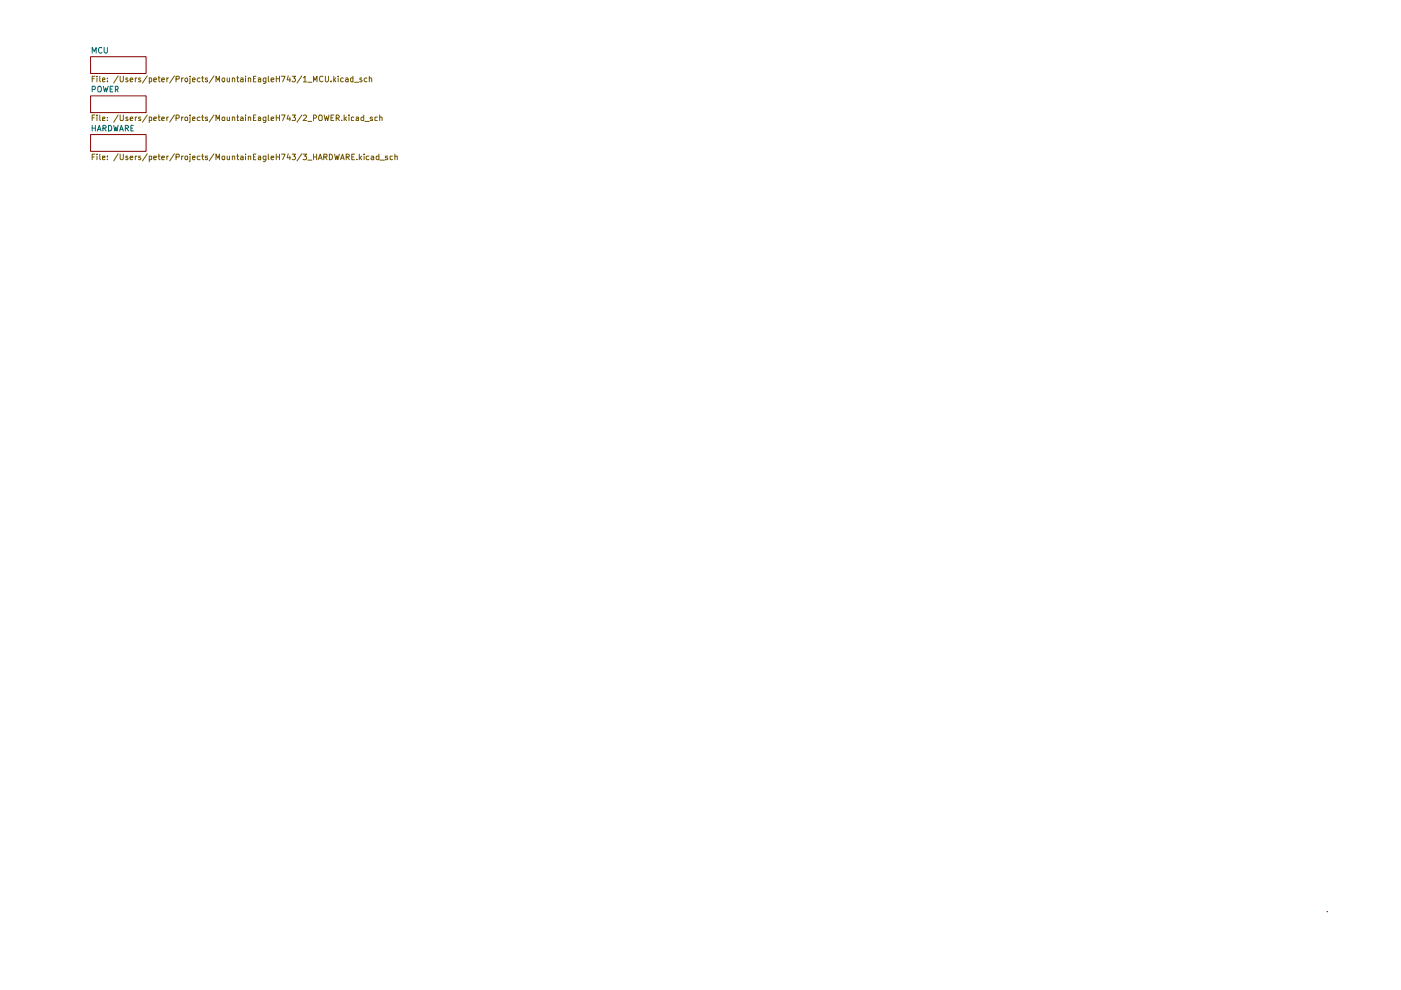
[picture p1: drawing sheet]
<svg xmlns="http://www.w3.org/2000/svg" width="297mm" height="210mm" viewBox="0 0 297 210" stroke-linecap="round" stroke-linejoin="round" font-family="sans-serif">
<path d="M281.3 193.3h.1" fill="none" stroke="#860000" stroke-width=".21"/>
<g fill="#fff">
<path d="M19.2 20.3h11.8v3.6h-11.8z"/>
<path d="M19.2 12h11.8v3.6h-11.8z"/>
<path d="M19.2 28.5h11.8v3.6h-11.8z"/>
</g>
<path d="M19.2 12h11.8v3.6h-11.8zM19.2 20.3h11.8v3.6h-11.8zM19.2 28.5h11.8v3.6h-11.8z" fill="none" stroke="#860000" stroke-width=".21"/>
<g fill="none" stroke="#006465" stroke-width=".21">
<path d="M19.5 19h.6l.1-.2v-.3l-.1-.2h-.6v1.2M19.5 11.3v-1.2l.5 .8 .4-.8v1.2M20.7 18.5l.5-.2a.86 .86 0 0 1 .1 1.2h-.4l-.2-.2zM21.6 10.2l-.5-.1-.2 .2 .1 .8 .2 .2 .4-.2M21.9 18.3l.3 1.2 .2-.9 .2 .9 .3-1.2M22.1 10.1v.9l.2 .3 .5-.2v-1M23.4 18.9h.4M23.9 18.3h-.5v1.2h.5M24.5 19h.4l.1-.2v-.3l-.1-.2h-.4v1.2M24.7 19l.3 .5M19.5 26.6v1.2M19.5 27.2h.7"/>
<path d="M20.2 26.6v1.2M20.6 27.8l.5-1.2 .3 1.2M20.7 27.4h.6M21.8 27.2h.6v-.5l-.6-.1v1.2M22.1 27.2l.4 .6M23 26.6l.6 .2 .1 .3-.1 .5-.3 .2h-.3zM24.1 26.6l.3 1.2 .1-.9 .3 .9 .2-1.2M25.4 27.8l.3-1.2 .4 1.2M25.5 27.4h.6M26.6 27.2h.5l.1-.2v-.3l-.6-.1v1.2M26.8 27.2l.4 .6M27.8 27.2h.3"/>
<path d="M28.3 26.6h-.5v1.2h.5"/>
</g>
<g fill="none" stroke="#725700" stroke-width=".21">
<path d="M19.5 16.7h.5M20.1 16.2h-.6v1.2M20.6 16.2v.1M20.6 16.5v.9M21.2 16.2v1l.1 .2M21.7 16.9l.6-.1v-.2h-.6v.7h.6M22.8 17.2v.2M22.8 16.6v.1M25 16.1l-.9 1.5M25.5 16.2v.9l.2 .3 .4-.3v-.9M27.1 16.6l-.3-.1-.1 .3 .5 .4-.2 .2-.3-.1M27.6 16.9l.6-.1-.2-.3-.4 .2v.5l.2 .2 .3-.1"/>
<path d="M28.7 16.5v.9M29 16.5l-.3 .3M29.8 16.6l-.3-.1-.1 .3 .5 .4-.2 .2-.3-.1M31.2 16.1l-1 1.5M31.7 16.6l.3-.1 .2 .2v.5l-.2 .2-.3-.1M31.7 16.5v1.2M32.6 16.9l.6-.1-.2-.3-.4 .2v.5l.2 .2 .3-.1M33.5 16.5h.4M33.7 16.2v1l.2 .2M34.3 16.9l.6-.1-.2-.3-.4 .2v.5l.1 .2 .4-.1M35.4 16.5v.9M35.7 16.5l-.3 .3"/>
<path d="M37 16.1l-1 1.5M37.3 16.8l.7-.1v-.4l-.7-.1v1.2M38.5 16.5v.9M38.8 16.5l-.3 .3M39.2 16.8l.2-.3 .4 .2v.5l-.2 .2-.4-.3zM40.3 16.5v1.2h-.2M40.3 16.2v.1M40.8 16.9l.6-.1-.2-.3-.4 .2v.5l.2 .2 .3-.1M42.4 16.6l-.3-.1-.3 .3v.3l.3 .3 .3-.1M42.7 16.5h.5M42.9 16.2v1l.3 .2M44 16.6l-.3-.1-.2 .2 .2 .2 .3 .1v.3h-.5"/>
<path d="M45.4 16.1l-1 1.5M45.8 17.4v-1.2l.4 .8 .4-.8v1.2M47.1 16.8l.4-.3 .2 .2v.5l-.4 .2-.2-.3zM48.2 16.5v.7l.1 .2 .4-.2M48.7 16.5v.9M49.3 16.7l.1-.2 .4 .2v.7M49.3 16.5v.9M50.2 16.5h.4M50.4 16.2v1.1l.2 .1M51 16.6l.4-.1 .1 .2v.7M51.5 16.8h-.4l-.1 .2 .1 .4 .4-.1M52.1 16.2v.1"/>
<path d="M52.1 16.5v.9M52.6 16.7l.2-.2 .4 .2v.7M52.6 16.5v.9M53.7 16.7h.4M54.3 16.2h-.6v1.2h.6M54.8 16.6l.3-.1 .2 .2v.7M55.3 16.8l-.5 .1v.5l.5-.1M56.4 16.5v1l-.2 .2h-.3M56.4 16.6l-.4-.1-.2 .3 .1 .5h.5M56.9 16.2v1l.2 .2M57.5 16.9l.6-.1-.2-.3-.4 .2v.5l.1 .2 .4-.1M58.6 16.2v1.2"/>
<path d="M58.6 16.7h.7M59.3 16.2v1.2M59.7 16.2h.7l-.5 1.2M61.1 16.1l-.2 .8h.7M61.5 16.5v.9M62 16.2h.6l-.3 .4 .3 .2v.5l-.5 .1-.1-.2M64 16.1l-1 1.5M64.3 16.5l.4-.3v1.2M64.3 17.4h.7M65.3 17.4h.8M66.4 17.4v-1.2l.4 .8 .4-.8v1.2M68.5 16.3l-.5-.1a.67 .67 0 0 0-.3 .6 .67 .67 0 0 0 .5 .6l.3-.2"/>
<path d="M69 16.2v1l.2 .2h.2l.3-.3v-.9M70.2 17.2v.2M70.8 16.2v1.2M70.9 16.8l.3 .6M71.2 16.5l-.4 .5M71.7 16.2v.1M71.7 16.5v.9M72.8 16.6l-.3-.1-.3 .3 .1 .5h.5M73.3 16.6l.3-.1 .2 .2v.7M73.8 16.8h-.4l-.2 .2 .2 .4 .4-.1M74.8 16.6l-.3-.1-.2 .2v.5l.2 .2 .3-.1M74.8 16.2v1.2"/>
<path d="M75.2 17.4h.8M76.7 16.6l-.3-.1-.1 .3 .5 .4-.2 .2-.3-.1M77.8 16.6l-.3-.1-.3 .3v.3l.3 .3 .3-.1M78.3 16.7l.2-.2 .3 .2v.7M78.3 16.2v1.2M19.5 25h.5M19.5 33.3h.5M20.1 24.4h-.6v1.2M20.1 32.7h-.6v1.2M20.6 24.4v.2M20.6 32.7v.1M20.6 24.8v.8"/>
<path d="M20.6 33.1v.8M21.2 24.4v1l.1 .2M21.2 32.7v1l.1 .2M21.7 25.2l.6-.1v-.2h-.6v.7h.6M21.7 33.4h.6v-.3h-.6v.7h.6M22.8 25.5v.1M22.8 24.9v.1M22.8 33.8v.1M22.8 33.1v.2M25 24.4l-.9 1.5M25 32.6l-.9 1.5M25.5 24.4l.1 1.2h.5v-1.2"/>
<path d="M25.5 32.7v.9a.35 .35 0 0 0 .3 .3 .35 .35 0 0 0 .3-.3v-.9M27.1 24.9l-.3-.1-.1 .2 .1 .2h.3v.4h-.4M27.1 33.1h-.4v.2l.5 .4-.2 .2-.3-.1M27.6 25.2l.6-.1-.2-.3-.4 .2v.4l.1 .2h.4M27.6 33.4h.6l-.1-.3h-.4l-.1 .2v.4l.2 .2 .3-.1M28.7 24.8v.8M28.7 33.1v.8M29 24.8l-.3 .3M29 33.1h-.2l-.1 .2M29.8 24.9l-.3-.1-.1 .2 .1 .2h.3v.4h-.4M29.8 33.1h-.4v.2l.5 .4-.2 .2-.3-.1M31.2 24.4l-1 1.5"/>
<path d="M31.2 32.6l-1 1.5M31.7 24.9h.5v.6l-.5 .1M31.7 33.8h.5l-.1-.7h-.4v1.2M31.7 24.8v1.2M32.6 25.2l.6-.1-.2-.3-.4 .2v.4l.1 .2h.4M32.6 33.4h.6l-.1-.3h-.4l-.1 .2v.4l.2 .2 .3-.1M33.5 24.8h.4M33.5 33.1h.4M33.7 24.4v1l.2 .2M33.7 32.7v1l.2 .2M34.3 25.2l.6-.1-.2-.3-.4 .2v.4l.1 .2h.4M34.3 33.4h.6l-.1-.3h-.4l-.1 .2v.4l.1 .2 .4-.1"/>
<path d="M35.4 24.8v.8M35.4 33.1v.8M35.7 24.8l-.3 .3M35.7 33.1h-.2l-.1 .2M37 24.4l-1 1.5M37 32.6l-1 1.5M37.3 25.1h.5l.2-.2v-.3l-.2-.2h-.5v1.2M37.3 33.3h.6l.1-.5-.7-.1v1.2M38.5 24.8v.8M38.5 33.1v.8M38.8 24.8l-.3 .3M38.8 33.1l-.3 .2"/>
<path d="M39.2 33.3l.2-.2h.3l.1 .7h-.5zM39.3 24.9h.5l-.1 .7h-.3l-.2-.2zM40.3 24.8v1.1l-.2 .1M40.3 24.4v.2M40.3 33.1v1.1l-.2 .1M40.3 32.7v.1M40.8 25.2l.6-.1-.2-.3-.4 .2v.4l.1 .2h.4M40.8 33.4h.6l-.1-.3h-.4l-.1 .2v.4l.2 .2 .3-.1M42.4 24.9l-.3-.1-.3 .3v.3l.2 .2h.4M42.4 33.1h-.4l-.2 .2 .1 .5h.5M42.7 24.8h.5M42.7 33.1h.5"/>
<path d="M42.9 24.4v1l.3 .2M42.9 32.7v1l.3 .2M44 24.9l-.3-.1-.2 .2 .2 .2h.3v.4h-.5M44 33.1h-.4l-.1 .2 .1 .1 .4 .1v.3h-.5M45.4 24.4l-1 1.5M45.4 32.6l-1 1.5M45.8 25.6v-1.2l.4 .8 .4-.8v1.2M45.8 33.9v-1.2l.4 .8 .4-.8v1.2M47.1 33.3l.1-.2h.4l.1 .7h-.6zM47.1 24.9h.6l-.1 .7h-.4l-.1-.2zM48.2 24.8v.8l.5-.1M48.2 33.1v.6l.1 .2 .4-.1"/>
<path d="M48.7 24.8v.8M48.7 33.1v.8M49.3 24.9l.3-.1 .2 .2v.6M49.3 33.2l.4-.1 .1 .8M49.3 24.8v.8M49.3 33.1v.8M50.2 24.8h.4M50.2 33.1h.4M50.4 24.4v1.2h.2M50.4 32.7v1.1l.2 .1M51 24.9l.4-.1 .1 .2v.6h-.5v-.3l.5-.2M51 33.1h.5v.8"/>
<path d="M51.5 33.4h-.5v.2l.1 .3 .4-.1M52.1 24.4v.2M52.1 32.7v.1M52.1 24.8v.8M52.1 33.1v.8M52.6 24.9l.4-.1 .2 .2v.6M52.6 33.2l.5-.1 .1 .8M52.6 24.8v.8M52.6 33.1v.8M53.7 25h.4M53.7 33.3h.4M54.3 24.4h-.6v1.2h.6"/>
<path d="M54.3 32.7h-.6v1.2h.6M54.8 24.9l.3-.1 .2 .2v.6h-.5v-.5h.5M54.8 33.1h.4l.1 .8M55.3 33.4h-.5v.5l.5-.1M56.4 24.8v.9l-.3 .3-.2-.1M56.4 24.9a.36 .36 0 0 0-.6 .2l.1 .5h.5M56.4 33.8a.36 .36 0 0 1-.6-.2l.1-.5h.5v.9l-.3 .3-.2-.1M56.9 24.4v1l.2 .2M56.9 32.7v1l.2 .2M57.5 25.2l.6-.1-.2-.3-.4 .2v.4l.1 .2h.4M57.5 33.4h.6l-.1-.3h-.4l-.1 .2v.4l.1 .2 .4-.1M58.6 25h.7"/>
<path d="M58.6 24.4v1.2M58.6 32.7v1.2M58.6 33.3h.7M59.3 24.4v1.2M59.3 32.7v1.2M59.7 24.4h.7l-.5 1.2M59.7 32.7h.7l-.5 1.2M61.1 24.4l-.2 .8h.7M61.1 32.6l-.2 .8h.7M61.5 24.8v.8M61.5 33.1v.8M62 24.4h.6l-.3 .5h.3v.2v.5l-.6-.1"/>
<path d="M62 32.7h.6l-.3 .4 .3 .3v.4h-.6M64 24.4l-1 1.5M64 32.6l-1 1.5M64.2 32.7h.8l-.4 .4 .4 .3-.1 .4h-.7M64.3 24.6l.5-.2 .2 .3-.8 .9h.8M65.3 25.7h.8M65.3 34h.8M66.4 25.1h.5l.2-.3-.2-.4h-.5v1.2M66.4 33.3h.7M66.4 32.7v1.2M67.1 32.7v1.2M67.5 33.9l.4-1.2 .4 1.2"/>
<path d="M67.6 24.6l.2-.2 .5 .2v.8l-.2 .2h-.4l-.2-.4zM67.6 33.5h.5M68.7 33.3h.5l.1-.5-.6-.1v1.2M68.7 24.4l.3 1.2 .2-.9 .3 .9 .3-1.2M69 33.3l.3 .6M69.8 32.7l.6 .2 .1 .3-.1 .5-.3 .2h-.3zM70.2 25h.4M70.8 24.4h-.6v1.2h.6M70.9 32.7l.3 1.2 .2-.9 .2 .9 .4-1.2M71.3 25.1h.4l.3-.5-.3-.2h-.4v1.2M71.5 25.1l.5 .5M72.2 33.9l.4-1.2 .4 1.2"/>
<path d="M72.3 33.5h.6M72.5 25.5v.1M73 24.4v1.2M73.1 25.1l.4 .5M73.4 33.3h.6v-.5l-.6-.1v1.2M73.5 24.8l-.5 .4M73.6 33.3l.5 .6M74 24.4v.2M74 24.8v.8M74.6 33.3h.4M75 24.9h-.5v.6l.5 .1M75.2 32.7h-.6v1.2h.6"/>
<path d="M75.5 24.9h.5v.7h-.5v-.4l.5-.1M75.7 33.8v.1M76.2 32.7v1.2M76.4 33.4l.3 .5M76.7 33.1l-.5 .4M77.1 24.4v1.2h-.4l-.2-.2 .1-.5h.5M77.2 32.7v.1M77.2 33.1v.8M77.4 25.7h.9M78.2 33.1h-.4l-.2 .2 .1 .5h.5M78.7 33.1h.4l.1 .8M79 24.9l-.4-.1-.1 .2 .1 .2h.4v.4h-.5"/>
<path d="M79.2 33.4h-.5l-.1 .2 .2 .3 .4-.1M80 24.9h-.5v.6l.5 .1M80.3 33.1h-.5l-.1 .5a.36 .36 0 0 0 .6 .2M80.3 32.7v1.2M80.5 24.9h.5v.7M80.5 24.4v1.2M80.6 34h.9M82.2 33.1h-.4l-.1 .2 .1 .1 .4 .1v.3h-.5M83.2 33.1l-.5 .1v.6h.5M83.7 33.2l.5-.1v.8M83.7 32.7v1.2"/>
</g>
</svg>
